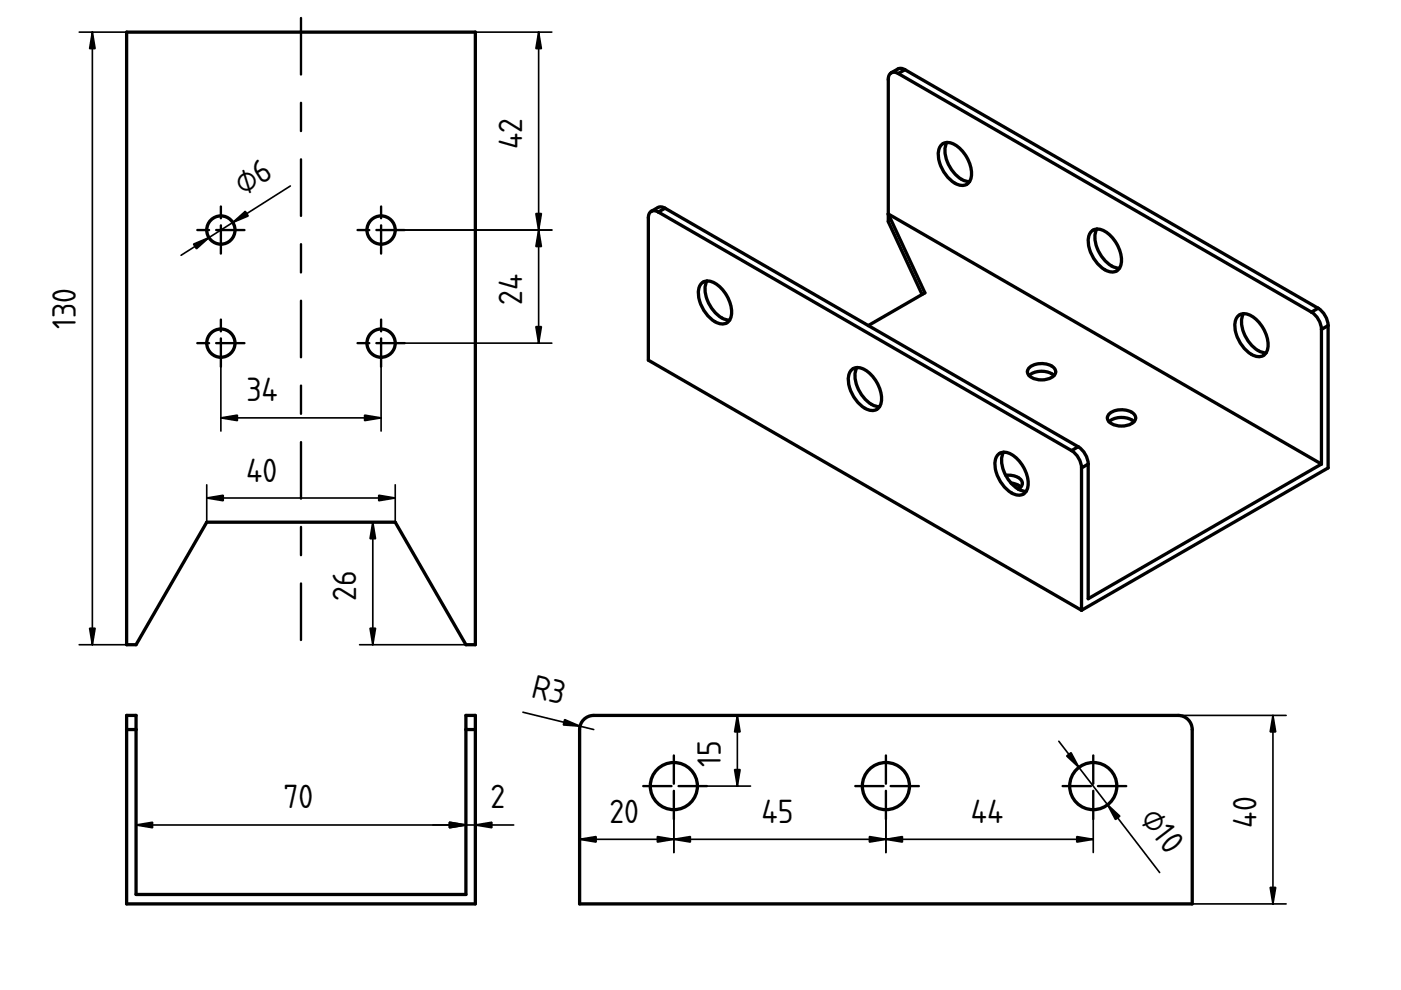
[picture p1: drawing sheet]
<svg xmlns="http://www.w3.org/2000/svg" width="297mm" height="210mm" viewBox="0 0 297 210" stroke-linecap="round" stroke-linejoin="round" font-family="sans-serif">
<defs><g id="words">
<g font-size="6.7">
<text x="110.7" y="31.6" transform="rotate(-90 110.7 31.6)">42</text>
<text x="51.6" y="41.6" transform="rotate(-32 51.6 41.6)">⌀6</text>
<text x="110.7" y="64.6" transform="rotate(-90 110.7 64.6)">24</text>
<text x="16.1" y="69.7" transform="rotate(-90 16.1 69.7)">130</text>
<text x="52.3" y="85.1">34</text>
<text x="52.2" y="102.1">40</text>
<text x="75.5" y="127.4" transform="rotate(-90 75.5 127.4)">26</text>
<text x="112.4" y="147.8" transform="rotate(14 112.4 147.8)">R3</text>
<text x="152.8" y="162.5" transform="rotate(-90 152.8 162.5)">15</text>
<text x="60.1" y="171.4">70</text>
<text x="104" y="171.4">2</text>
<text x="241.5" y="173.6" transform="rotate(52 241.5 173.6)">⌀10</text>
<text x="129.2" y="174.5">20</text>
<text x="161.5" y="174.5">45</text>
<text x="205.8" y="174.5">44</text>
<text x="266.4" y="175.5" transform="rotate(-90 266.4 175.5)">40</text>
</g>
</g></defs>
<path d="M26.8 151.7h2v37.9h70v-37.9h2v39.9h-74zM26.8 154.7h2M98.8 154.7h2" fill="none" stroke="#000" stroke-width=".7"/>
<path d="M98.8 151.7v37.9M100.8 151.7v26M28.8 174.9h80.1M28.8 172.1v17.5" fill="none" stroke="#000" stroke-width=".35"/>
<path d="M28.8 174.9l3.5-.6v1.2zM95.3 174.3l3.5 .6-3.5 .6zM100.8 174.9l3.5-.6v1.2z" fill="#000" stroke="#000" stroke-width=".35"/>
<g fill="#fff">
<path d="M80.8 67.8v9.9z"/>
<path d="M80.8 43.8v10z"/>
<path d="M46.8 67.8v9.9z"/>
<path d="M46.8 43.8v10z"/>
<path d="M26.8 6.8h74v129.9h-2l-15-26h-40l-15 26h-2z" fill-rule="evenodd"/>
<path d="M41.8 72.8h10h-2a3 3 0 0 1-4.3 2.7 3 3 0 0 1-.5-5.1 3 3 0 0 1 4.7 1.7l.1 .7z" fill-rule="evenodd"/>
<path d="M41.8 48.8h10h-2a3 3 0 0 1-4.3 2.7 3 3 0 0 1-.5-5.1 3 3 0 0 1 4.7 1.7l.1 .7z" fill-rule="evenodd"/>
<path d="M75.8 72.8h8a3 3 0 0 1-4.3 2.7 3 3 0 0 1-.6-5.1 3 3 0 0 1 4.8 1.7l.1 .7h2z" fill-rule="evenodd"/>
<path d="M75.8 48.8h10h-2a3 3 0 0 1-4.3 2.7 3 3 0 0 1-.6-5.1 3 3 0 0 1 4.8 1.7l.1 .7z" fill-rule="evenodd"/>
<circle cx="46.8" cy="72.8" r="3"/>
<circle cx="46.8" cy="48.8" r="3"/>
<circle cx="80.8" cy="72.8" r="3"/>
<circle cx="80.8" cy="48.8" r="3"/>
</g>
<g fill="none" stroke="#000" stroke-width=".7">
<path d="M26.8 6.8h74v129.9h-2l-15-26h-40l-15 26h-2z"/>
<circle cx="46.8" cy="48.8" r="3"/>
<circle cx="80.8" cy="48.8" r="3"/>
<circle cx="46.8" cy="72.8" r="3"/>
<circle cx="80.8" cy="72.8" r="3"/>
</g>
<path d="M46.8 53.8v-10M51.8 48.8h-10M80.8 53.8v-10M85.8 48.8h-10M46.8 77.7v-9.9M51.8 72.8h-10M80.8 77.7v-9.9M85.8 72.8h-10" fill="none" stroke="#000" stroke-width=".5" stroke-dasharray="6 1.5"/>
<path d="M63.8 3.8v135.9" fill="none" stroke="#000" stroke-width=".5" stroke-dasharray="12 6 6 6"/>
<g fill="none" stroke="#000" stroke-width=".35">
<path d="M16.8 6.8h10M19.6 6.8v129.9M85.8 6.8h31.2M114.2 6.8v66M61.6 39.4l-23.2 14.7M85.8 48.8h31.2M46.8 77.7v13.7M80.8 77.7v13.7M85.8 72.8h31.2M46.8 88.6h34M43.8 105.6h40M43.8 102.8v7.9"/>
<path d="M79 110.7v26M83.8 102.8v7.9h-7.6M16.8 136.7h10M76.2 136.7h22.6"/>
</g>
<g fill="#000" stroke="#000" stroke-width=".35">
<path d="M19.6 6.8l.6 3.5h-1.2zM114.2 6.8l.6 3.5h-1.2zM41 51.8l3.3-1.4-2.6 2.3zM49.4 47.2l2.6-2.4 .6 1zM114.2 48.8l.6 3.5h-1.2zM113.6 45.3h1.2l-.6 3.5zM113.6 69.3h1.2l-.6 3.5zM46.8 88.6l3.5-.6v1.2zM77.3 88l3.5 .6-3.5 .6zM43.8 105.6l3.5-.6v1.2zM79 110.7l.6 3.5h-1.1zM80.3 105l3.5 .6-3.5 .6z"/>
<path d="M19 133.2h1.2l-.6 3.5zM78.5 133.2h1.1l-.6 3.5z"/>
</g>
<g fill="#fff">
<path d="M224.8 166.7h14z"/>
<path d="M180.8 166.7h14z"/>
<path d="M135.9 166.7h14z"/>
<path d="M124 152.3l1.2-.5 .7-.1h123.9a3 3 0 0 1 3 3v36.9h-129.9v-36.9a2.99 2.99 0 0 1 1.1-2.4z" fill-rule="evenodd"/>
<path d="M228 163.5a5 5 0 0 1 5.5-1.5 5 5 0 0 1 3.3 4.7l-5 5v-12v14v-2l5-5a5 5 0 0 1-6.7 4.7 5 5 0 0 1-2.1-7.9z" fill-rule="evenodd"/>
<path d="M184.6 162.8a5 5 0 0 1 5.3-.7 5 5 0 0 1 2.9 4.6l-5 5v-12v14v-2l5-5a5 5 0 0 1-7.1 4.5 5 5 0 0 1-1.1-8.4z" fill-rule="evenodd"/>
<path d="M139.7 162.8a5 5 0 0 1 5.3-.7 5 5 0 0 1 2.9 4.6l-5 5v-12v14v-2l5-5a5 5 0 0 1-7.1 4.5 5 5 0 0 1-1.1-8.4z" fill-rule="evenodd"/>
<circle cx="231.8" cy="166.7" r="5"/>
<circle cx="187.8" cy="166.7" r="5"/>
<circle cx="142.9" cy="166.7" r="5"/>
</g>
<g fill="none" stroke="#000" stroke-width=".7">
<path d="M124 152.3l1.2-.5 .7-.1h123.9a3 3 0 0 1 3 3v36.9h-129.9v-36.9a2.99 2.99 0 0 1 1.1-2.4z"/>
<circle cx="142.9" cy="166.7" r="5"/>
<circle cx="187.8" cy="166.7" r="5"/>
<circle cx="231.8" cy="166.7" r="5"/>
</g>
<path d="M142.9 173.7v-14M149.9 166.7h-14M187.8 173.7v-14M194.8 166.7h-14M231.8 173.7v-14M238.8 166.7h-14" fill="none" stroke="#000" stroke-width=".5" stroke-dasharray="6 1.5"/>
<g fill="none" stroke="#000" stroke-width=".35">
<path d="M110.9 151l15 3.7M149.9 151.7h9.2M156.3 151.7v15M224.5 157.2l21.4 27.8M249.8 151.7h22.9M269.9 151.7v39.9M122.9 178h108.9M122.9 173.7v7.1M142.9 173.7v7.1M149.9 166.7h9.2M187.8 173.7v7.1M231.8 173.7v7.1"/>
<path d="M249.8 191.6h22.9"/>
</g>
<g fill="#000" stroke="#000" stroke-width=".35">
<path d="M119.7 152.6l3.3 1.4-3.6-.3zM156.3 151.7l.6 3.5h-1.2zM269.9 151.7l.6 3.5h-1.2zM122.9 178l3.5-.6v1.1zM142.9 178l3.5-.6v1.1zM139.4 177.4l3.5 .6-3.5 .5zM155.7 163.2h1.2l-.6 3.5zM184.3 177.4l3.5 .6-3.5 .5zM187.8 178l3.5-.6v1.1zM226.2 160.3l.9-.7 1.6 3.1zM228.3 177.4l3.5 .6-3.5 .5zM234.8 170.6l2.6 2.4-.9 .8z"/>
<path d="M269.3 188.2h1.2l-.6 3.4z"/>
</g>
<g fill="#fff">
<path d="M137.8 45a3.7 3.7 0 0 1 2.4-1.1l.8 .2 43.1 24.9 11.4-6.6-7.2-15.4v-30.2a1.5 1.5 0 0 1 .7-1.4l1.4-.8a1.5 1.5 0 0 1 1.5 .2l87.6 50.6a4.7 4.7 0 0 1 2.1 3.6v30.2l-52.3 30.2-91.8-53v-30.2z" fill-rule="evenodd"/>
<path d="M137.8 45a1.3 1.3 0 0 1 1.8 0l87.6 50.5a4.7 4.7 0 0 1 2.1 3.7v30.2l-91.8-53v-30.2z" fill-rule="evenodd"/>
<path d="M188.7 15.7a1.3 1.3 0 0 1 1.7-.1l87.7 50.6a4.7 4.7 0 0 1 2.1 3.6v28.6l-91.9-53v-28.6z" fill-rule="evenodd"/>
<path d="M188.3 45.4l91.9 53-49.5 28.5v-28.5a4.7 4.7 0 0 0-2.1-3.7l-44.5-25.7 12-6.9z" fill-rule="evenodd"/>
<path d="M229.3 99.2l1.4-.8v28.5l49.5-28.5v-28.6l1.4-.8v30.2l-52.3 30.2z" fill-rule="evenodd"/>
<path d="M139.6 45l1.4-.9 87.6 50.6-1.4 .8z" fill-rule="evenodd"/>
<path d="M190.4 15.6l1.5-.8 87.6 50.6-1.4 .8z" fill-rule="evenodd"/>
<path d="M148.7 60.1a2.42 2.42 0 0 1 3.4 .3 7.3 7.3 0 0 1 2.8 7 1.92 1.92 0 0 1-2.8 1.1 7.3 7.3 0 0 1-3.9-7.5z" fill-rule="evenodd"/>
<path d="M231.4 49.1a2.42 2.42 0 0 1 3.4 .3 7.3 7.3 0 0 1 2.8 7 1.92 1.92 0 0 1-2.8 1.1 7.3 7.3 0 0 1-3.9-7.5z" fill-rule="evenodd"/>
<path d="M180.5 78.5a2.42 2.42 0 0 1 3.4 .2 7.3 7.3 0 0 1 2.8 7.1 1.92 1.92 0 0 1-2.8 1 7.3 7.3 0 0 1-3.9-7.4z" fill-rule="evenodd"/>
<path d="M199.6 30.7a2.42 2.42 0 0 1 3.4 .3 7.3 7.3 0 0 1 2.8 7 1.92 1.92 0 0 1-2.8 1.1 7.3 7.3 0 0 1-3.9-7.4z" fill-rule="evenodd"/>
<path d="M211.6 96.4a2.42 2.42 0 0 1 3.4 .3 7.3 7.3 0 0 1 2.8 7 1.92 1.92 0 0 1-2.8 1.1 7.3 7.3 0 0 1-3.9-7.5z" fill-rule="evenodd"/>
<path d="M262.4 67a2.42 2.42 0 0 1 3.4 .3 7.3 7.3 0 0 1 2.9 7 1.92 1.92 0 0 1-2.8 1.1 7.3 7.3 0 0 1-4-7.4z" fill-rule="evenodd"/>
<path d="M181.7 77.9a5.7 5.7 0 0 1 4.6 3.9l.2 .7a4.5 4.5 0 0 1 0 3.7 5 5 0 0 1-4.1-2.9 5.7 5.7 0 0 1-.7-5.4z" fill-rule="evenodd"/>
<path d="M200.8 30.2a5.7 5.7 0 0 1 4.5 3.8l.3 .8a4.5 4.5 0 0 1 0 3.7 5 5 0 0 1-4.1-2.9 5.7 5.7 0 0 1-.7-5.4z" fill-rule="evenodd"/>
<path d="M149.9 59.6a5.7 5.7 0 0 1 4.6 3.8l.3 .7a4.5 4.5 0 0 1-.1 3.8 5 5 0 0 1-4.1-2.9 5.7 5.7 0 0 1-.7-5.4z" fill-rule="evenodd"/>
<path d="M232.6 48.6a5.7 5.7 0 0 1 4.5 3.8l.3 .7a4.5 4.5 0 0 1 0 3.8 5 5 0 0 1-4.1-2.9 5.7 5.7 0 0 1-.7-5.4z" fill-rule="evenodd"/>
<path d="M263.6 66.5a5.7 5.7 0 0 1 4.6 3.8l.3 .8a4.5 4.5 0 0 1-.1 3.7 5 5 0 0 1-4-2.9 5.7 5.7 0 0 1-.8-5.4z" fill-rule="evenodd"/>
<path d="M212.8 95.9a5.7 5.7 0 0 1 4.5 3.8l.3 .7a4.5 4.5 0 0 1 0 3.8l-.7-.1-1-.4a1.3 1.3 0 0 0 .9-1.2 1.3 1.3 0 0 0-.9-1.3l-1.2-.4h-1.5a5.4 5.4 0 0 1-.4-4.9z" fill-rule="evenodd"/>
<path d="M235.3 87.6a4.3 4.3 0 0 1 5.3 .3 1.46 1.46 0 0 1-1.3 2.2 4 4 0 0 1-4.4-.9 1.13 1.13 0 0 1 .4-1.6z" fill-rule="evenodd"/>
<path d="M218.3 77.9a4.3 4.3 0 0 1 5.3 .3 1.46 1.46 0 0 1-1.2 2.1 4 4 0 0 1-4.4-.9 1.13 1.13 0 0 1 .3-1.5z" fill-rule="evenodd"/>
<path d="M231.4 49.1l.6-.4 .6-.1a5.9 5.9 0 0 0 1.1 6 4.8 4.8 0 0 0 3.7 2.3 2.11 2.11 0 0 1-3.1 .3 7.4 7.4 0 0 1-3.4-7.2z" fill-rule="evenodd"/>
<path d="M148.7 60.1l.6-.4 .6-.1a5.9 5.9 0 0 0 1.1 6 4.8 4.8 0 0 0 3.7 2.3 2.11 2.11 0 0 1-3.1 .3 7.4 7.4 0 0 1-3.4-7.2z" fill-rule="evenodd"/>
<path d="M262.4 67l.7-.4 .5-.1a5.9 5.9 0 0 0 1.2 6 4.8 4.8 0 0 0 3.6 2.3 2.11 2.11 0 0 1-3.1 .3 7.4 7.4 0 0 1-3.4-7.1z" fill-rule="evenodd"/>
<path d="M199.6 30.7l.6-.4 .6-.1a5.9 5.9 0 0 0 1.1 6 4.8 4.8 0 0 0 3.7 2.3 2.11 2.11 0 0 1-3.1 .3 7.4 7.4 0 0 1-3.4-7.1z" fill-rule="evenodd"/>
<path d="M180.5 78.5l.6-.5 .6-.1a5.9 5.9 0 0 0 1.1 6 4.8 4.8 0 0 0 3.7 2.3 2.11 2.11 0 0 1-3.1 .4 7.4 7.4 0 0 1-3.4-7.2z" fill-rule="evenodd"/>
<path d="M211.6 96.4l.6-.4 .6-.1a5.7 5.7 0 0 0 .8 5.6 5.3 5.3 0 0 0 4 2.7 2.11 2.11 0 0 1-3.1 .3 7.4 7.4 0 0 1-3.4-7.2z" fill-rule="evenodd"/>
<path d="M188.3 45.4l7.8 16.7-.6 .3-7.2-15.4z" fill-rule="evenodd"/>
<path d="M235.3 87.6a4.3 4.3 0 0 1 5.3 .3 1.1 1.1 0 0 1-.2 1.5 4.2 4.2 0 0 0-5.3 0 1.14 1.14 0 0 1 .2-1.8z" fill-rule="evenodd"/>
<path d="M218.3 77.9a4.3 4.3 0 0 1 5.3 .3 1.1 1.1 0 0 1-.1 1.4 4.2 4.2 0 0 0-5.3 0 1.14 1.14 0 0 1 .1-1.7z" fill-rule="evenodd"/>
<path d="M278.1 66.2l1.4-.8a4.7 4.7 0 0 1 2.1 3.6l-1.4 .8a4.7 4.7 0 0 0-2.1-3.6z" fill-rule="evenodd"/>
<path d="M227.2 95.5l1.4-.8a4.7 4.7 0 0 1 2.1 3.7l-1.4 .8a4.7 4.7 0 0 0-2.1-3.7z" fill-rule="evenodd"/>
<path d="M218.2 79.6a4.3 4.3 0 0 1 5.3 0 4.3 4.3 0 0 1-5.3 0z" fill-rule="evenodd"/>
<path d="M235.1 89.4a4.3 4.3 0 0 1 5.3 0 4.3 4.3 0 0 1-5.3 0z" fill-rule="evenodd"/>
<path d="M213.2 100.8a3.5 3.5 0 0 1 3.5 1.3 1.12 1.12 0 0 1-.3 1.2l-.9-.6a2.7 2.7 0 0 1-2.3-1.9z" fill-rule="evenodd"/>
<path d="M189 15.4l1.4-.8a1.5 1.5 0 0 1 1.5 .2l-1.5 .8a1.5 1.5 0 0 0-1.4-.2z" fill-rule="evenodd"/>
<path d="M138.1 44.8l1.4-.8a1.5 1.5 0 0 1 1.5 .1l-1.4 .9a1.5 1.5 0 0 0-1.5-.2z" fill-rule="evenodd"/>
<path d="M214.3 102.4l1.2 .3 .9 .6a.57 .57 0 0 1-.8 .2z" fill-rule="evenodd"/>
</g>
<g fill="none" stroke="#000" stroke-width=".7">
<path d="M189 15.4a1.5 1.5 0 0 1 1.4 .2M189 15.4a1.5 1.5 0 0 0-.7 1.4v30.2l7.2 15.4M190.4 15.6l87.7 50.6M191.9 14.8a1.5 1.5 0 0 0-1.5-.2l-1.4 .8M191.9 14.8l87.6 50.6M191.9 14.8l-1.5 .8M199.6 30.7a2.59 2.59 0 0 1 3.5 .4 7.5 7.5 0 0 1 2.8 6.4 2.09 2.09 0 0 1-3.4 1.3 7.4 7.4 0 0 1-3.4-7.1zM200.8 30.2a5.9 5.9 0 0 0 1.1 6 4.8 4.8 0 0 0 3.7 2.3M138.1 44.8a1.5 1.5 0 0 1 1.5 .2M138.1 44.8a1.5 1.5 0 0 0-.6 1.4v30.2l91.8 53M139.6 45l87.6 50.5M141 44.1a1.5 1.5 0 0 0-1.5-.1l-1.4 .8"/>
<path d="M141 44.1l87.6 50.6M141 44.1l-1.4 .9M149.9 59.6a5.9 5.9 0 0 0 1.1 6 4.8 4.8 0 0 0 3.7 2.3M231.4 49.1a2.59 2.59 0 0 1 3.5 .4 7.5 7.5 0 0 1 2.8 6.4 2.09 2.09 0 0 1-3.4 1.3 7.4 7.4 0 0 1-3.4-7.2zM232.6 48.6a5.9 5.9 0 0 0 1.1 6 4.8 4.8 0 0 0 3.7 2.3M148.7 60.1a2.59 2.59 0 0 1 3.6 .4 7.5 7.5 0 0 1 2.8 6.4 2.09 2.09 0 0 1-3.5 1.3 7.4 7.4 0 0 1-3.4-7.2zM180.5 78.5a2.59 2.59 0 0 1 3.6 .4 7.5 7.5 0 0 1 2.8 6.4 2.09 2.09 0 0 1-3.5 1.3 7.4 7.4 0 0 1-3.4-7.2zM181.7 77.9a5.9 5.9 0 0 0 1.1 6 4.8 4.8 0 0 0 3.7 2.3M184.1 69l12-6.9-7.8-16.7 91.9 53M218.2 79.6a4.3 4.3 0 0 1 5.3 0M218.3 77.9a4.3 4.3 0 0 1 5.3 .3 1.33 1.33 0 0 1-.9 2 4.3 4.3 0 0 1-4.6-.6 1.14 1.14 0 0 1 .2-1.7zM262.4 67a2.59 2.59 0 0 1 3.6 .5 7.5 7.5 0 0 1 2.8 6.3 2.09 2.09 0 0 1-3.5 1.3 7.4 7.4 0 0 1-3.4-7.1z"/>
<path d="M263.6 66.5a5.9 5.9 0 0 0 1.2 6 4.8 4.8 0 0 0 3.6 2.3M278.1 66.2a4.7 4.7 0 0 1 2.1 3.6M279.5 65.4a4.7 4.7 0 0 1 2.1 3.6M279.5 65.4l-1.4 .8M280.2 69.8v28.6M281.6 69v30.2l-52.3 30.2M281.6 69l-1.4 .8M211.6 96.4a2.59 2.59 0 0 1 3.5 .4 7.5 7.5 0 0 1 2.8 6.4 2.09 2.09 0 0 1-3.4 1.3 7.4 7.4 0 0 1-3.4-7.2zM212.8 95.9a5.9 5.9 0 0 0 1.1 6l.9 1 1.1 .8M227.2 95.5a4.7 4.7 0 0 1 2.1 3.7M228.6 94.7a4.7 4.7 0 0 1 2.1 3.7M228.6 94.7l-1.4 .8"/>
<path d="M229.3 99.2v30.2M230.7 98.4v28.5l49.5-28.5M230.7 98.4l-1.4 .8M235.1 89.4a4.3 4.3 0 0 1 5.3 0M235.3 87.6a4.3 4.3 0 0 1 5.3 .3 1.33 1.33 0 0 1-.9 2.1 4.3 4.3 0 0 1-4.6-.6 1.14 1.14 0 0 1 .2-1.8zM213.2 100.8a3.5 3.5 0 0 1 3.5 1.3 1.3 1.3 0 0 1-.8 1.6M214.3 102.4l1.2 .3 .9 .6M215.9 103.7l.7 .3 1 .2"/>
</g>
<use href="#words"/>
</svg>
